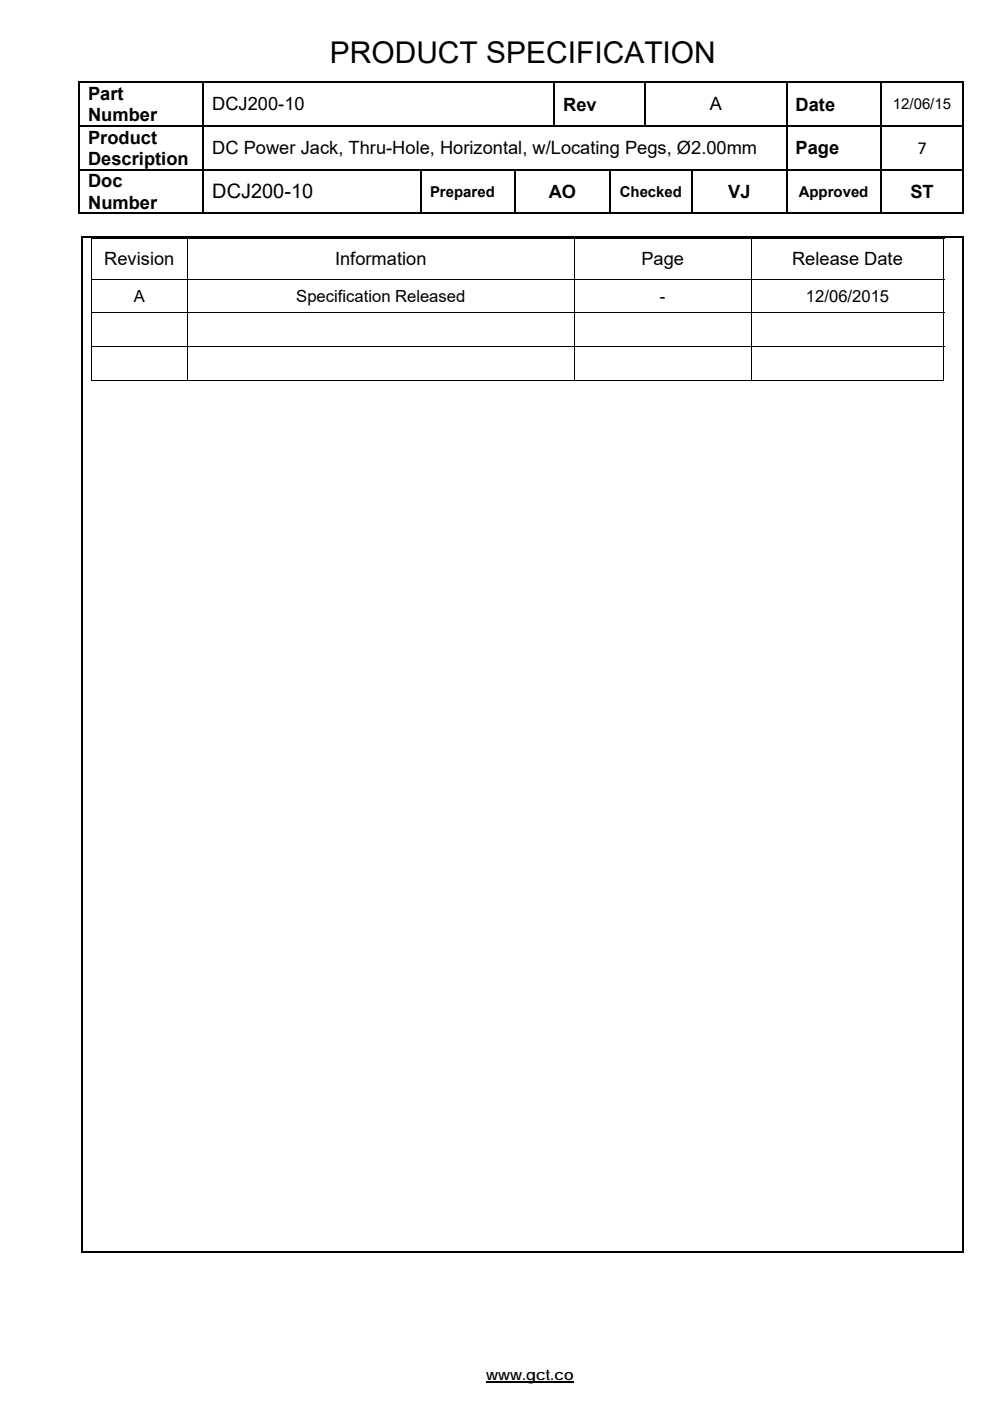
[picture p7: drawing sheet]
<svg xmlns="http://www.w3.org/2000/svg" width="210mm" height="297mm" viewBox="0 0 210 297" stroke-linecap="round" stroke-linejoin="round" font-family="sans-serif">
<defs><g id="words">
<text font-size="6.3" x="70" y="13.4">PRODUCT SPECIFICATION</text>
<text font-size="4.2" x="45" y="42.1">DCJ200-10</text>
<g font-size="3.9">
<text x="18.7" y="21.2">Part</text>
<text x="45" y="23.4">DCJ200-10</text>
<text x="119.4" y="23.4">Rev</text>
<text x="150.5" y="23.4">A</text>
<text x="168.7" y="23.4">Date</text>
<text x="18.7" y="25.7">Number</text>
<text x="18.7" y="30.5">Product</text>
<text x="18.7" y="34.9">Description</text>
<text x="45" y="32.7">DC Power Jack, Thru-Hole, Horizontal, w/Locating Pegs, Ø2.00mm</text>
<text x="168.7" y="32.7">Page</text>
<text x="194.6" y="32.6">7</text>
<text x="18.7" y="39.8">Doc</text>
<text x="116.4" y="42">AO</text>
<text x="154.5" y="42">VJ</text>
<text x="193.1" y="42">ST</text>
<text x="18.7" y="44.2">Number</text>
<text x="22.1" y="56.2">Revision</text>
<text x="71.1" y="56.2">Information</text>
<text x="136" y="56.2">Page</text>
<text x="168" y="56.2">Release Date</text>
</g>
<g font-size="3.5">
<text x="28.4" y="64">A</text>
<text x="62.8" y="64">Specification Released</text>
<text x="140" y="64">-</text>
<text x="170.9" y="64">12/06/2015</text>
</g>
<g font-size="3.2">
<text x="189.4" y="23.2">12/06/15</text>
<text x="91.2" y="41.7">Prepared</text>
<text x="131.4" y="41.7">Checked</text>
<text x="169.4" y="41.7">Approved</text>
<text x="103.1" y="292.7">www.gct.co</text>
</g>
</g></defs>
<g fill="#000">
<path d="M16.6 17.2h.4v.4h-.4zM43 17.2h.3v.4h-.3zM117.4 17.2h.3v.4h-.3zM136.7 17.2h.3v.4h-.3zM166.7 17.2h.3v.4h-.3zM186.7 17.2h.3v.4h-.3zM204.2 17.2h.3v.4h-.3zM16.6 26.5h.4v.4h-.4zM16.6 35.8h.4v.4h-.4zM43 26.5h.3v.4h-.3zM43 35.8h.3v.4h-.3zM89.2 35.8h.3v.4h-.3z"/>
<path d="M109.2 35.8h.3v.4h-.3zM129.2 35.8h.3v.4h-.3zM146.7 35.8h.3v.4h-.3zM166.7 26.5h.3v.4h-.3zM166.7 35.8h.3v.4h-.3zM186.7 26.5h.3v.4h-.3zM186.7 35.8h.3v.4h-.3zM204.2 26.5h.3v.4h-.3zM204.2 35.8h.3v.4h-.3zM17.2 50.1h.4v.4h-.4zM19.3 50.5h.2v.2h-.2zM200.1 50.5h.2v.2h-.2z"/>
<path d="M204.2 45.1h.3v.3h-.3zM204.2 50.1h.3v.4h-.3zM200.1 80.6h.2v.2h-.2zM204.2 265.3h.3v.3h-.3z"/>
</g>
<g fill="none" stroke="#000" stroke-width=".34">
<path d="M16.6 17.4h26.4M16.8 17.6v8.9M43.1 17.6v8.9M43.3 17.4h74.1M117.6 17.6v8.9M117.7 17.4h19M136.8 17.6v8.9M137 17.4h29.7M166.8 17.6v8.9M167 17.4h19.7M186.8 17.6v8.9M187 17.4h17.2"/>
<path d="M204.3 17.6v8.9M16.8 26.9v8.9M16.8 36.2v9.2M17 26.7h26M17 36h26M43.1 26.9v8.9M43.1 36.2v9.2M43.3 36h45.9M89.3 36.2v9.2M89.5 36h19.7M109.3 36.2v9.2M109.5 36h19.7"/>
<path d="M129.3 36.2v9.2M129.5 36h17.2M146.8 36.2v9.2M147 36h19.7M166.7 26.7h-123.4M166.8 26.9v8.9M166.8 36.2v9.2M167 26.7h19.7M167 36h19.7M186.8 26.9v8.9M186.8 36.2v9.2M187 26.7h17.2"/>
<path d="M187 36h17.2M204.3 26.9v8.9M204.3 36.2v9.2M16.6 45.3h26.4M17.2 50.3h187M17.4 50.5v215.1M43.3 45.3h45.9M89.5 45.3h19.7M109.5 45.3h19.7M129.5 45.3h17.2M147 45.3h19.7M167 45.3h19.7"/>
<path d="M187 45.3h17.2M204.3 50.5v215.1M17.2 265.5h187"/>
</g>
<path d="M103.1 293.1h18.6" fill="none" stroke="#000" stroke-width=".28"/>
<g fill="none" stroke="#000" stroke-width=".21">
<path d="M19.3 50.6h181M19.3 59.2h181M19.4 50.7v8.4M19.4 59.2v7.1M39.7 50.7v8.4M39.7 59.2v7.1M121.8 50.7v8.4M121.8 59.2v7.1M159.3 50.7v8.4M159.3 59.2v7.1M200.2 50.7v8.4M200.2 59.2v7.1"/>
<path d="M19.3 66.3h181M19.3 73.5h181M19.4 66.4v7M19.4 73.6v7.2M39.7 66.4v7M39.7 73.6v7.2M121.8 66.4v7M121.8 73.6v7.2M159.3 66.4v7M159.3 73.6v7.2M200.2 66.4v7M200.2 73.6v7.2"/>
<path d="M19.3 80.7h20.3M39.8 80.7h81.9M121.9 80.7h37.3M159.4 80.7h40.7"/>
</g>
<use href="#words"/>
</svg>
